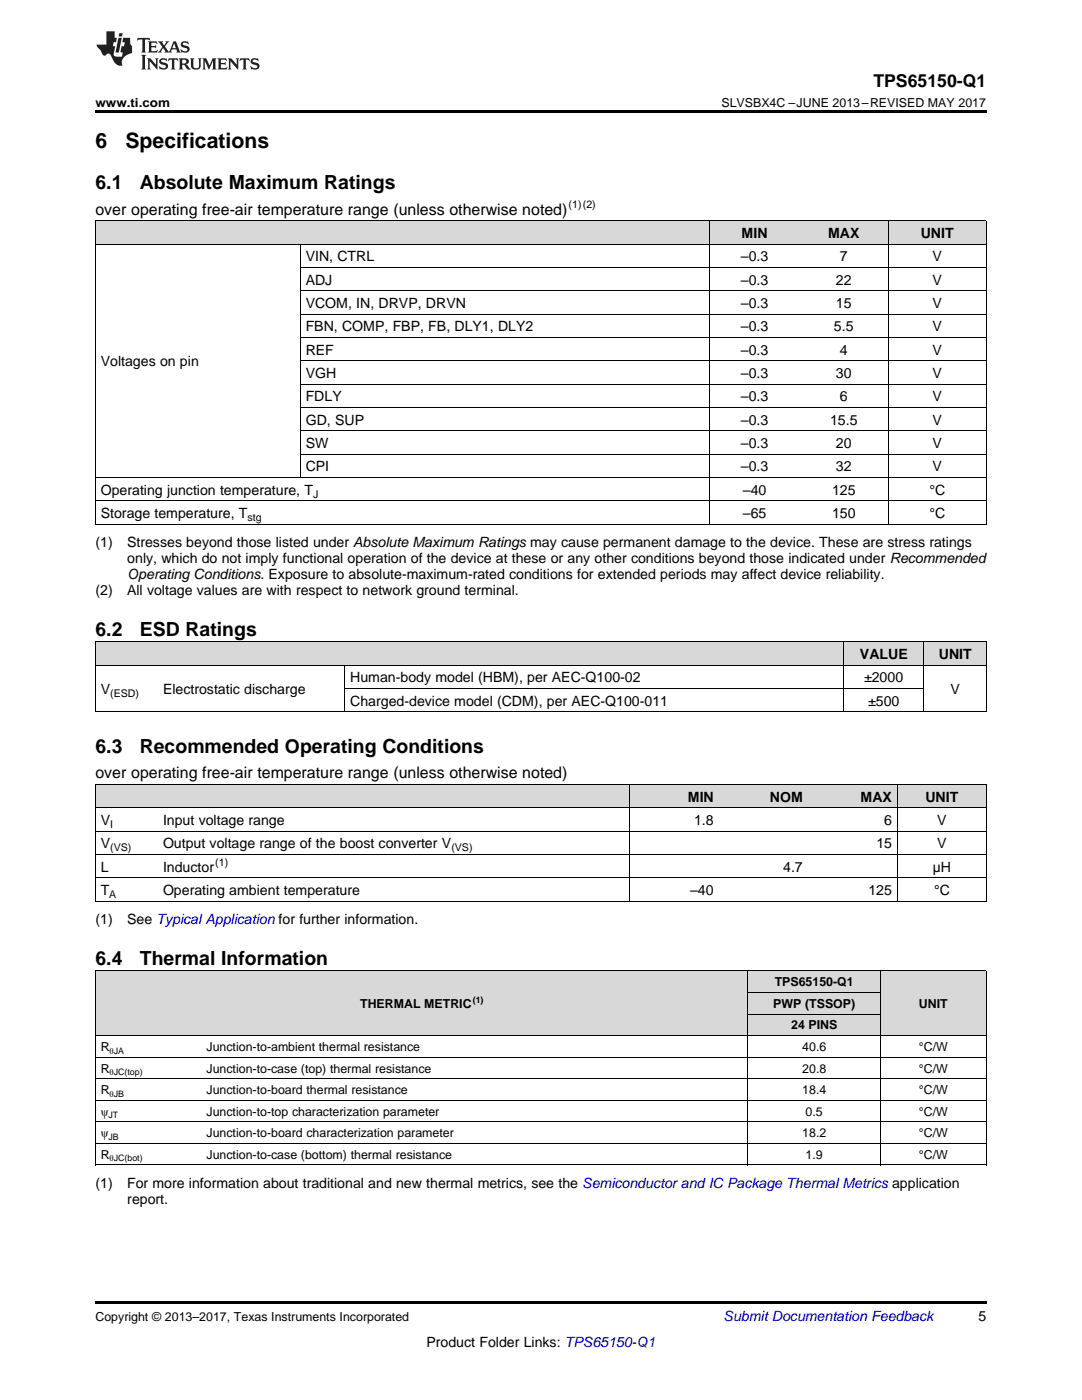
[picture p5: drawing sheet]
<svg xmlns="http://www.w3.org/2000/svg" width="216mm" height="279mm" viewBox="0 0 216 279" stroke-linecap="round" stroke-linejoin="round" font-family="sans-serif">
<defs><g id="words">
<g font-size="4.2">
<text x="19" y="29.6">6</text>
<text x="25" y="29.6">Specifications</text>
</g>
<g font-size="3.9">
<text x="19" y="37.7">6.1</text>
<text x="27.9" y="37.7">Absolute Maximum Ratings</text>
<text x="19" y="126.9">6.2</text>
<text x="27.9" y="126.9">ESD Ratings</text>
<text x="19" y="150.2">6.3</text>
<text x="27.9" y="150.2">Recommended Operating Conditions</text>
<text x="19" y="192.5">6.4</text>
<text x="27.9" y="192.5">Thermal Information</text>
</g>
<text font-size="3.5" x="174.3" y="17.3">TPS65150-Q1</text>
<g font-size="3.2">
<text x="19" y="42.9">over operating free-air temperature range (unless otherwise noted)</text>
<text x="19" y="155.3">over operating free-air temperature range (unless otherwise noted)</text>
</g>
<g font-size="2.8">
<text x="148" y="47.5">MIN</text>
<text x="165.2" y="47.5">MAX</text>
<text x="183.7" y="47.5">UNIT</text>
<text x="61" y="52.2">VIN, CTRL</text>
<text x="147.8" y="52.2">–0.3</text>
<text x="167.6" y="52.2">7</text>
<text x="186.1" y="52.2">V</text>
<text x="61" y="56.8">ADJ</text>
<text x="147.8" y="56.8">–0.3</text>
<text x="166.8" y="56.8">22</text>
<text x="186.1" y="56.8">V</text>
<text x="61" y="61.5">VCOM, IN, DRVP, DRVN</text>
<text x="147.8" y="61.5">–0.3</text>
<text x="166.8" y="61.5">15</text>
<text x="186.1" y="61.5">V</text>
<text x="61" y="66.1">FBN, COMP, FBP, FB, DLY1, DLY2</text>
<text x="61" y="70.8">REF</text>
<text x="147.8" y="66.1">–0.3</text>
<text x="147.8" y="70.8">–0.3</text>
<text x="166.4" y="66.1">5.5</text>
<text x="167.6" y="70.8">4</text>
<text x="186.1" y="66.1">V</text>
<text x="186.1" y="70.8">V</text>
<text x="20.1" y="73.1">Voltages on pin</text>
<text x="61" y="75.5">VGH</text>
<text x="147.8" y="75.5">–0.3</text>
<text x="166.8" y="75.5">30</text>
<text x="186.1" y="75.5">V</text>
<text x="61" y="80.1">FDLY</text>
<text x="147.8" y="80.1">–0.3</text>
<text x="167.6" y="80.1">6</text>
<text x="186.1" y="80.1">V</text>
<text x="61" y="84.8">GD, SUP</text>
<text x="61" y="89.4">SW</text>
<text x="147.8" y="84.8">–0.3</text>
<text x="147.8" y="89.4">–0.3</text>
<text x="165.6" y="84.8">15.5</text>
<text x="166.8" y="89.4">20</text>
<text x="186.1" y="84.8">V</text>
<text x="186.1" y="89.4">V</text>
<text x="61" y="94.1">CPI</text>
<text x="147.8" y="94.1">–0.3</text>
<text x="166.8" y="94.1">32</text>
<text x="186.1" y="94.1">V</text>
<text x="20.1" y="98.7">Operating junction temperature, T</text>
<text x="148.2" y="98.7">–40</text>
<text x="166" y="98.7">125</text>
<text x="185.5" y="98.7">°C</text>
<text x="20.1" y="103.4">Storage temperature, T</text>
<text x="148.2" y="103.4">–65</text>
<text x="166" y="103.4">150</text>
<text x="185.5" y="103.4">°C</text>
<text x="19" y="109.3">(1)</text>
<text x="25.4" y="109.3">Stresses beyond those listed under Absolute Maximum Ratings may cause permanent damage to the device. These are stress ratings</text>
<text x="25.4" y="112.4">only, which do not imply functional operation of the device at these or any other conditions beyond those indicated under Recommended</text>
<text x="19" y="118.8">(2)</text>
<text x="25.4" y="118.8">All voltage values are with respect to network ground terminal.</text>
<text x="25.4" y="115.6">Operating Conditions. Exposure to absolute-maximum-rated conditions for extended periods may affect device reliability.</text>
<text x="171.6" y="131.5">VALUE</text>
<text x="187.3" y="131.5">UNIT</text>
<text x="69.9" y="136.2">Human-body model (HBM), per AEC-Q100-02</text>
<text x="172.4" y="136.2">±2000</text>
<text x="20.1" y="138.5">V</text>
<text x="32.5" y="138.5">Electrostatic discharge</text>
<text x="69.9" y="140.8">Charged-device model (CDM), per AEC-Q100-011</text>
<text x="173.2" y="140.8">±500</text>
<text x="189.7" y="138.5">V</text>
<text x="137.3" y="160">MIN</text>
<text x="153.6" y="160">NOM</text>
<text x="171.7" y="160">MAX</text>
<text x="184.6" y="160">UNIT</text>
<text x="20.1" y="164.6">V</text>
<text x="32.5" y="164.6">Input voltage range</text>
<text x="138.5" y="164.6">1.8</text>
<text x="176.4" y="164.6">6</text>
<text x="187" y="164.6">V</text>
<text x="20.1" y="169.3">V</text>
<text x="20.1" y="174">L</text>
<text x="32.5" y="169.3">Output voltage range of the boost converter V</text>
<text x="32.5" y="174">Inductor</text>
<text x="156.3" y="174">4.7</text>
<text x="174.9" y="169.3">15</text>
<text x="186.1" y="174">µH</text>
<text x="187" y="169.3">V</text>
<text x="20.1" y="178.6">T</text>
<text x="32.5" y="178.6">Operating ambient temperature</text>
<text x="137.7" y="178.6">–40</text>
<text x="173.3" y="178.6">125</text>
<text x="186.4" y="178.6">°C</text>
<text x="19" y="184.5">(1)</text>
<text x="25.4" y="184.5">See Typical Application for further information.</text>
<text x="19" y="237.1">(1)</text>
<text x="25.4" y="237.1">For more information about traditional and new thermal metrics, see the Semiconductor and IC Package Thermal Metrics application</text>
<text x="25.4" y="240.3">report.</text>
<text x="195.3" y="263.6">5</text>
<text x="85.1" y="268.9">Product Folder Links: TPS65150-Q1</text>
</g>
<text font-size="2.8" fill="#0000c8" x="144.4" y="263.6">Submit Documentation Feedback</text>
<g font-size="2.5">
<text x="19" y="21.4">www.ti.com</text>
<text x="144" y="21.4">SLVSBX4C –JUNE 2013–REVISED MAY 2017</text>
<text x="154.6" y="196.8">TPS65150-Q1</text>
<text x="71.9" y="201.2">THERMAL METRIC</text>
<text x="154.3" y="201.2">PWP (TSSOP)</text>
<text x="183.4" y="201.2">UNIT</text>
<text x="20.1" y="209.8">R</text>
<text x="41.2" y="209.8">Junction-to-ambient thermal resistance</text>
<text x="157.9" y="205.5">24 PINS</text>
<text x="160.1" y="209.8">40.6</text>
<text x="183.4" y="209.8">°C/W</text>
<text x="20.1" y="214.1">R</text>
<text x="41.2" y="214.1">Junction-to-case (top) thermal resistance</text>
<text x="160.1" y="214.1">20.8</text>
<text x="183.4" y="214.1">°C/W</text>
<text x="20.1" y="218.4">R</text>
<text x="41.2" y="218.4">Junction-to-board thermal resistance</text>
<text x="160.1" y="218.4">18.4</text>
<text x="183.4" y="218.4">°C/W</text>
<text x="20.1" y="222.7">ψ</text>
<text x="20.1" y="227">ψ</text>
<text x="41.2" y="222.7">Junction-to-top characterization parameter</text>
<text x="41.2" y="227">Junction-to-board characterization parameter</text>
<text x="160.1" y="227">18.2</text>
<text x="160.8" y="222.7">0.5</text>
<text x="183.4" y="222.7">°C/W</text>
<text x="183.4" y="227">°C/W</text>
<text x="20.1" y="231.3">R</text>
<text x="41.2" y="231.3">Junction-to-case (bottom) thermal resistance</text>
<text x="160.8" y="231.3">1.9</text>
<text x="183.4" y="231.3">°C/W</text>
<text x="19" y="263.6">Copyright © 2013–2017, Texas Instruments Incorporated</text>
</g>
<g font-size="2.1">
<text x="113.5" y="41.6">(1)(2)</text>
<text x="62.5" y="99.3">J</text>
<text x="49.4" y="104">stg</text>
<text x="22" y="139.1">(ESD)</text>
<text x="22" y="165.2">I</text>
<text x="22" y="169.9">(VS)</text>
<text x="43" y="172.8">(1)</text>
<text x="90.1" y="169.9">(VS)</text>
<text x="21.8" y="179.2">A</text>
</g>
<g font-size="1.8">
<text x="94.3" y="200.2">(1)</text>
<text x="21.9" y="210.3">θJA</text>
<text x="21.9" y="214.6">θJC(top)</text>
<text x="21.9" y="218.9">θJB</text>
<text x="21.6" y="223.2">JT</text>
<text x="21.6" y="227.5">JB</text>
<text x="21.9" y="231.8">θJC(bot)</text>
</g>
</g></defs>
<g fill="#d8d8d8">
<path d="M19 193.8h21.1v12.9h-21.1z"/>
<path d="M40.1 193.8h109.2v12.9h-109.2z"/>
<path d="M175.7 193.8h21.1v12.9h-21.1z"/>
<path d="M149.3 202.4h26.4v4.3h-26.4z"/>
<path d="M149.3 198.1h26.4v4.3h-26.4z"/>
<path d="M149.3 193.8h26.4v4.3h-26.4z"/>
<path d="M19 156.6h12.5v4.7h-12.5z"/>
<path d="M31.5 156.6h94.2v4.7h-94.2z"/>
<path d="M125.7 156.6h17.8v4.7h-17.8z"/>
<path d="M143.5 156.6h17.8v4.7h-17.8z"/>
<path d="M161.3 156.6h17.8v4.7h-17.8z"/>
<path d="M179.1 156.6h17.7v4.7h-17.7z"/>
<path d="M19 128.1h12.5v4.7h-12.5z"/>
<path d="M31.5 128.1h37.3v4.7h-37.3z"/>
<path d="M68.8 128.1h99.6v4.7h-99.6z"/>
<path d="M168.4 128.1h16v4.7h-16z"/>
<path d="M184.4 128.1h12.4v4.7h-12.4z"/>
<path d="M19 44.1h40.9v4.7h-40.9z"/>
<path d="M59.9 44.1h81.8v4.7h-81.8z"/>
<path d="M141.7 44.1h17.8v4.7h-17.8z"/>
<path d="M159.5 44.1h17.8v4.7h-17.8z"/>
<path d="M177.3 44.1h19.5v4.7h-19.5z"/>
</g>
<g fill="#000">
<path d="M19 22h177.8v.5h-177.8zM19 142.1h.2zM68.7 142.1h.1zM168.3 142.1h.1zM184.3 142.1h.1zM196.7 142.1h.1zM19 179.8l.2 .1zM125.6 179.8l.1 .1zM179 179.8l.1 .1zM196.7 179.8l.1 .1zM19 232.5l.2 .1zM149.2 232.5l.1 .1z"/>
<path d="M175.6 232.5l.1 .1zM196.7 232.5l.1 .1zM19 259.7h177.8v.5h-177.8z"/>
</g>
<g fill="none" stroke="#000" stroke-width=".2">
<path d="M19 48.7h177.8M19 44.1h177.8M19.1 44.1v60.6M59.9 48.8v46.6M59.9 58h136.9M59.9 53.4h136.9M141.7 44.1v60.6M177.2 44.1v60.6M196.8 44.1v60.6M59.9 76.7h136.9M59.9 72h136.9M59.9 67.4h136.9"/>
<path d="M59.9 62.7h136.9M19 100h177.8M19 95.3h177.8M59.9 90.6h136.9M59.9 86h136.9M59.9 81.3h136.9M19 104.6h177.8M19 132.7h177.8M19 128.1h177.8M19.1 128.1v14M68.8 132.8v9.3M68.8 137.4h115.6"/>
<path d="M168.3 128.1v14M184.3 128.1v14M196.8 128.1v14M19 156.5h177.8M19 142h177.8M19.1 156.6v23.3M125.7 156.6v23.3M179 156.6v23.3M196.8 156.6v23.3M19 179.8h177.8M19 175.2h177.8M19 170.5h177.8"/>
<path d="M19 165.9h177.8M19 161.2h177.8M19 193.8h177.8M19.1 193.8v38.8M149.2 193.8v38.8M149.3 198.1h26.4M175.7 193.8v38.8M196.8 193.8v38.8M19 219.6h177.8M19 215.3h177.8M19 211h177.8M19 206.7h177.8"/>
<path d="M149.3 202.4h26.4M19 232.5h177.8M19 228.2h177.8M19 223.9h177.8"/>
</g>
<g fill="#231f20">
<path d="M27.5 7.6l-.1 .5 .4-.2h.6v.1v2.1l-.2 .4h1l-.3-.4v-2.1l.1-.1h.5l.5 .2-.2-.5zM29.5 8.3l.2 .3v1.5l-.2 .4h1.8l.2-.6a1.04 1.04 0 0 1-1.3 .2v-.7h.6l.3 .2v-.6l-.3 .2h-.6v-.6l.8-.1 .4 .3-.2-.5zM31.5 8.3l.9 1.1-.9 1.1h.8l-.2-.2 .5-.7 .4 .7-.2 .2h1.5l-.1-.2 .1-.4h.9l.1 .4-.2 .2h1l-.3-.3-.7-1.9h-.5l-.9 2-.8-1 .9-1h-.8l.1 .3-.3 .5-.4-.6 .2-.2zM34.7 8.6l.4 1h-.7zM36.3 8.4a.63 .63 0 0 0-.2 .7 .63 .63 0 0 0 .6 .4l.6 .2 .1 .2a.75 .75 0 0 1-.7 .4 .75 .75 0 0 1-.6-.5l.1 .7 .1-.1a1.11 1.11 0 0 0 1.5-.6 1.13 1.13 0 0 0-1.2-.8l-.1-.4a1.04 1.04 0 0 1 1.2 .2l-.2-.5-.1 .1-.5-.2zM28.2 10.9l.2 .4v2.2l-.2 .4h1l-.3-.4v-2.2l.3-.4zM29.3 11.6l.3 .4v1.5l-.3 .4h.8l-.2-.4v-1.3l1.5 1.7v-1.9l.2-.4h-.7l.2 .4v.9l-1.1-1.3zM32 11.8a.62 .62 0 0 0-.2 .7 .62 .62 0 0 0 .6 .4l.6 .1 .1 .3a.76 .76 0 0 1-.7 .3 .76 .76 0 0 1-.6-.4l.1 .7 .1-.1a1.11 1.11 0 0 0 1.5-.6 1.13 1.13 0 0 0-1.2-.8l-.1-.4a1.04 1.04 0 0 1 1.2 .2l-.2-.6-.1 .1-.5-.1zM33.7 11.6l-.2 .6a.61 .61 0 0 1 .8-.3v1.6l-.2 .4h.9l-.2-.4v-1.6a.63 .63 0 0 1 .8 .3l-.2-.6zM35.6 11.6l.3 .4v1.5l-.3 .4h1l-.2-.2v-.8l.5 .2a.76 .76 0 0 0 1.2 .7l-1-1a.58 .58 0 0 0 .6-.5 .58 .58 0 0 0-.5-.6zM36.4 11.9h.1a.45 .45 0 0 1 .5 .1 .45 .45 0 0 1 .1 .5l-.7 .2zM37.9 11.6l.2 .2a2.17 2.17 0 0 0 .3 1.9 .99 .99 0 0 0 1.6-.6v-1.1l.2-.4h-.7l.2 .2a1.92 1.92 0 0 1-.2 1.8 .6 .6 0 0 1-.9-.5v-1.1l.2-.4zM40.4 11.6l.2 .4v1.5l-.2 .4h.7l-.2-.4v-1.4l.8 1.8 .8-1.8v1.4l-.2 .4h.9l-.2-.4v-1.5l.2-.4h-.8l-.6 1.5-.6-1.5zM43.4 11.6l.2 .4v1.5l-.2 .4h1.8l.2-.6a1.04 1.04 0 0 1-1.3 .1v-.6h.5l.4 .2v-.6l-.4 .2h-.5v-.7h.8l.3 .3-.1-.6zM45.5 11.6l.2 .4v1.5l-.2 .4h.7l-.2-.4v-1.3l1.5 1.7v-1.9l.2-.4h-.7l.2 .4v.9l-1.1-1.3zM47.9 11.6l-.1 .6a.61 .61 0 0 1 .8-.3v1.6l-.3 .4h1l-.3-.4 .1-1.6a.63 .63 0 0 1 .7 .3l-.1-.6zM50.2 11.8a.62 .62 0 0 0-.2 .7 .62 .62 0 0 0 .6 .4l.6 .1 .2 .3a.76 .76 0 0 1-.8 .3 .76 .76 0 0 1-.6-.4l.1 .7 .2-.1a1.11 1.11 0 0 0 1.5-.6 1.13 1.13 0 0 0-1.3-.8l-.1-.4a1.04 1.04 0 0 1 1.2 .2l-.1-.6-.2 .1-.5-.1z"/>
<path d="M21.2 6.3v2.6h-1.9l.1 .4 .7 .9a.91 .91 0 0 0 1 .8 .56 .56 0 0 1 .5-.3 .56 .56 0 0 1 .5 .3l.4 .8a1.53 1.53 0 0 0 1.9 1.2 1.54 1.54 0 0 1 1-2.1l.9-.3v-1.4a1.52 1.52 0 0 1-.3-1.6h-1.4l-.2 .8h.5l-.2 .8h-.4l-.2 1v.2l.4 .1-.2 .8a1.93 1.93 0 0 1-1.6-.3l.3-1.8h-.5l.2-.8h.4l.2-.8h-.4v-1.3zM23.6 7.6l-.6 2.9h.7l.6-2.9zM23.8 6.6l-.1 .7h.6l.2-.7z"/>
</g>
<use href="#words"/>
</svg>
